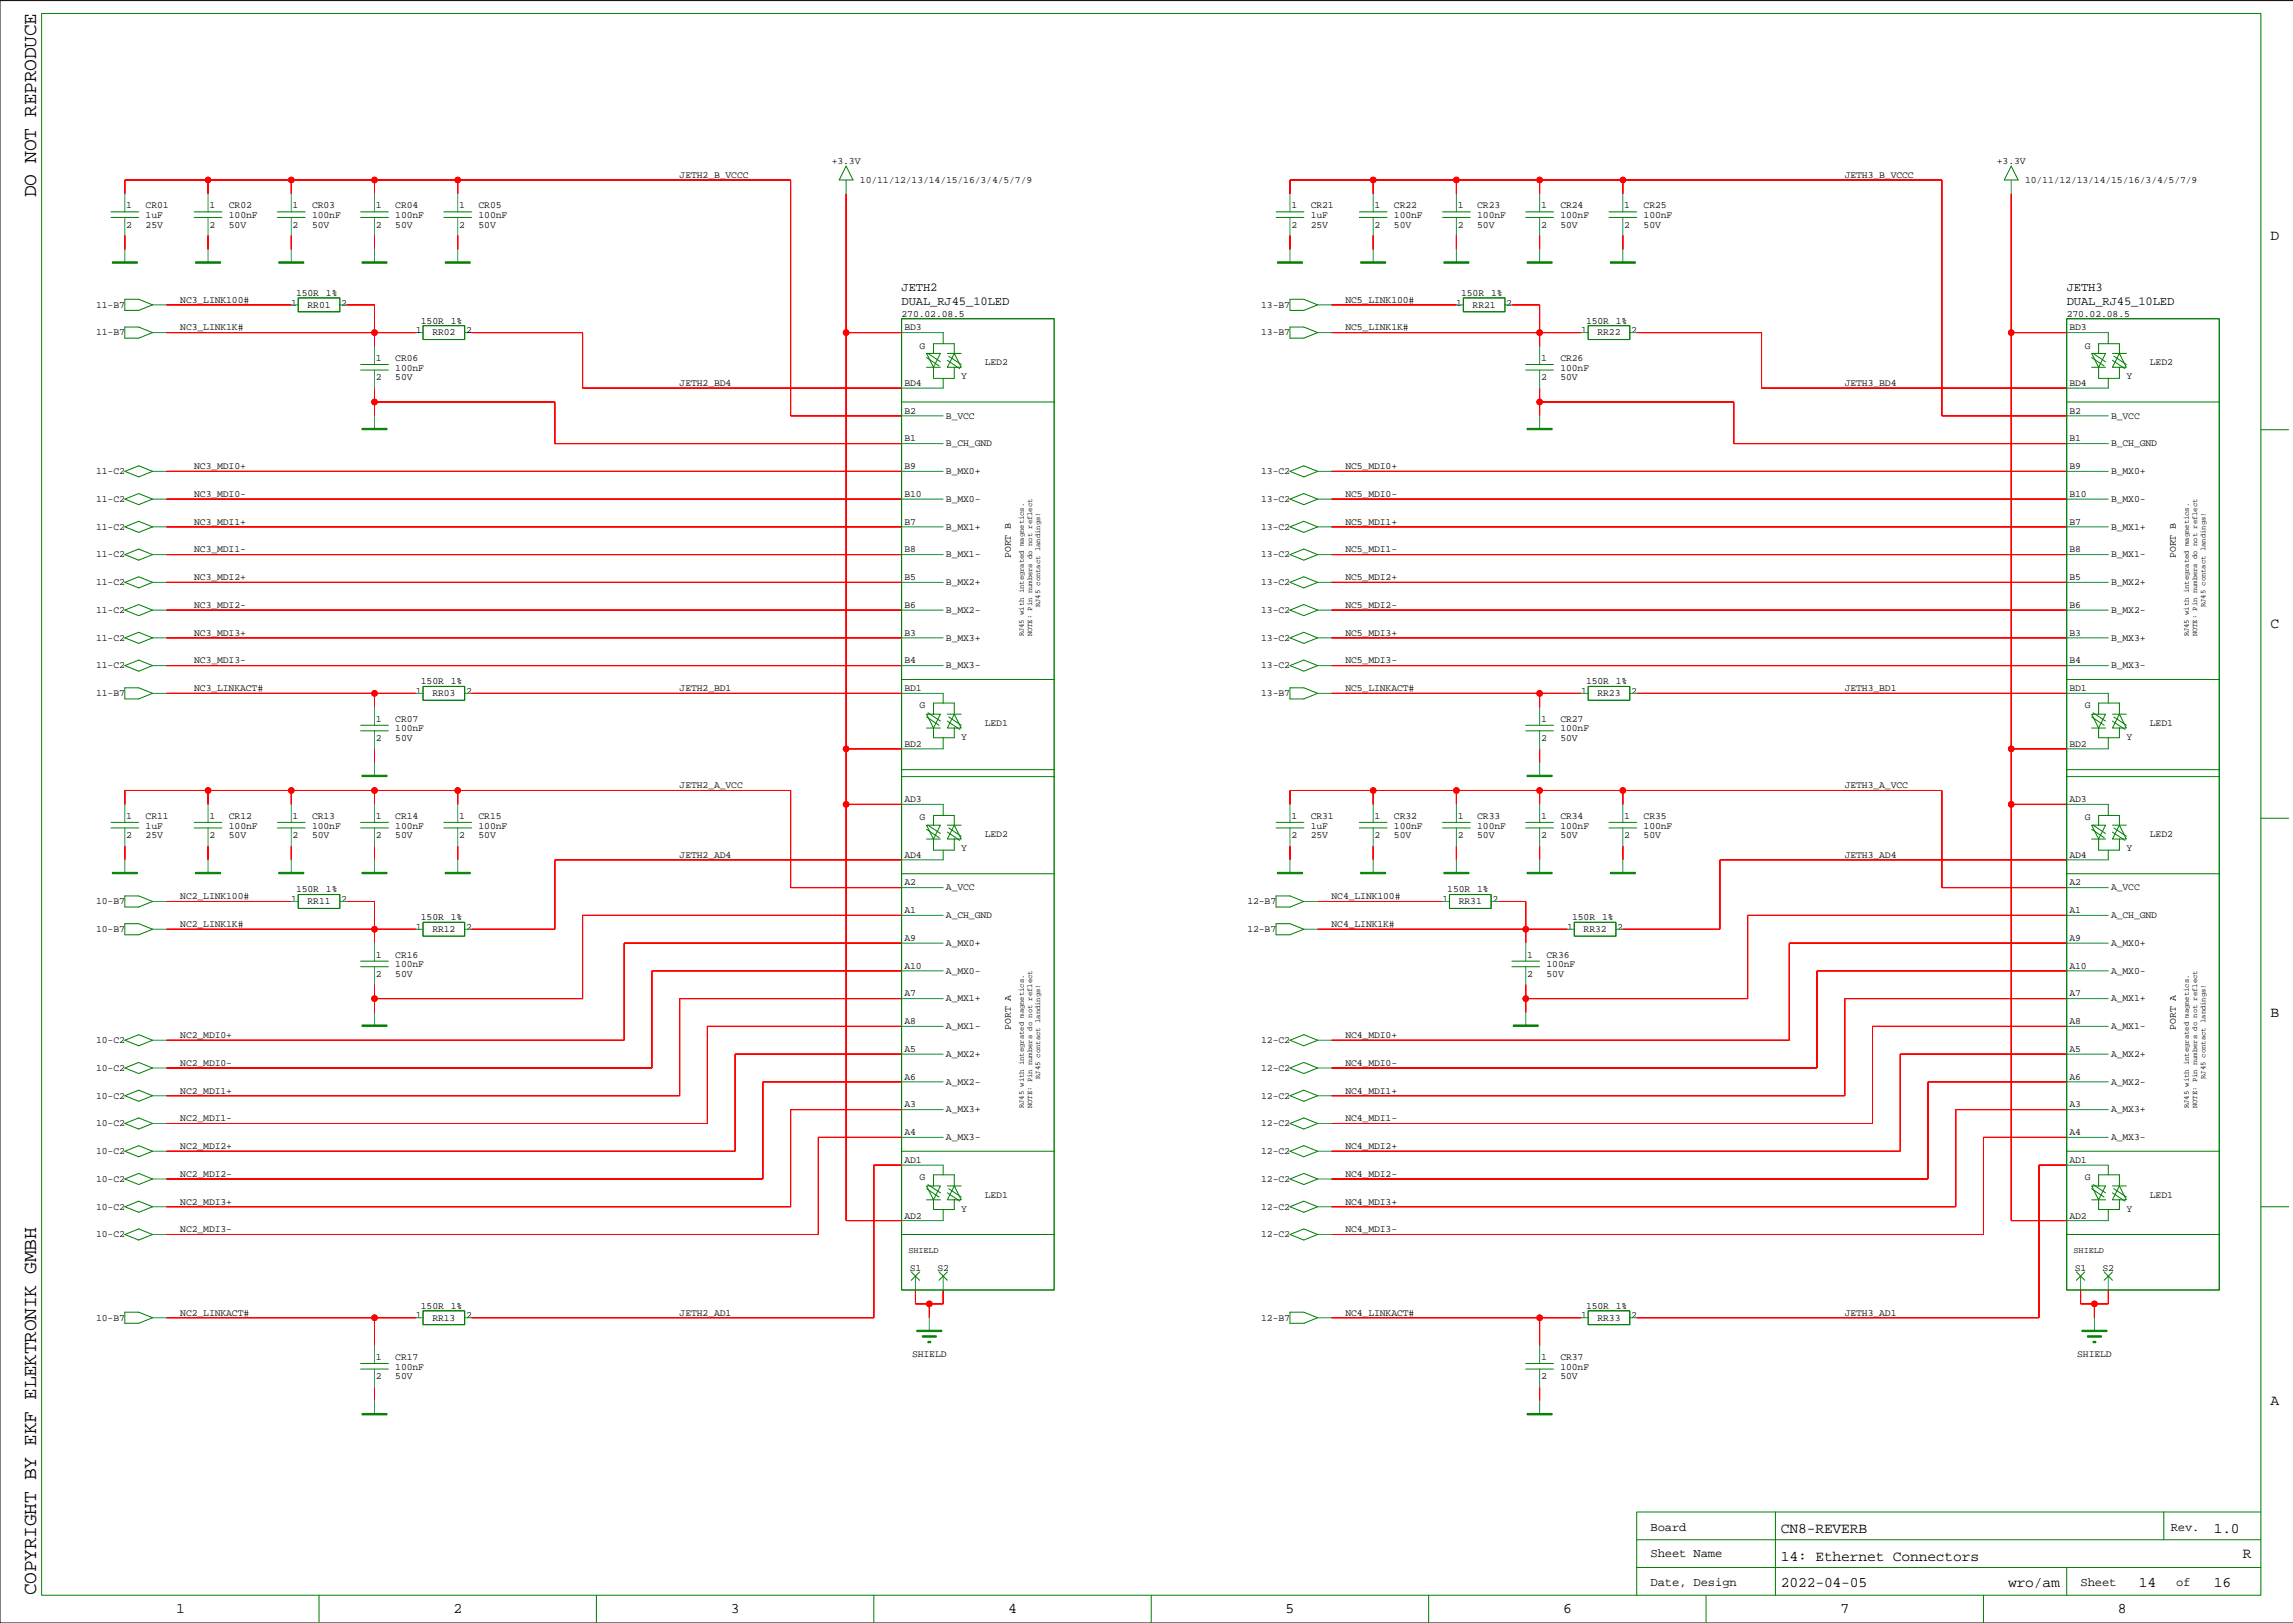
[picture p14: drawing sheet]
<svg xmlns="http://www.w3.org/2000/svg" width="420mm" height="297mm" viewBox="0 0 420 297" stroke-linecap="round" stroke-linejoin="round" font-family="sans-serif">
<defs><g id="words">
<g font-size="3.6">
<text x="6.6" y="36.1" transform="rotate(-90 6.6 36.1)">DO NOT REPRODUCE</text>
<text x="6.6" y="292" transform="rotate(-90 6.6 292)">COPYRIGHT BY EKF ELEKTRONIK GMBH</text>
</g>
<g font-size="2.7">
<text x="415.7" y="43.9">D</text>
<text x="415.7" y="115">C</text>
<text x="415.7" y="186.1">B</text>
<text x="415.7" y="257.2">A</text>
<text x="326.1" y="280.6">CN8-REVERB</text>
<text x="405.3" y="280.6">1.0</text>
<text x="326.1" y="285.6">14: Ethernet Connectors</text>
<text x="410.6" y="285.1">R</text>
<text x="326.1" y="290.5">2022-04-05</text>
<text x="367.6" y="290.5">wro/am</text>
<text x="391.6" y="290.5">14</text>
<text x="405.3" y="290.5">16</text>
<text x="32.2" y="295.3">1</text>
<text x="83" y="295.3">2</text>
<text x="133.8" y="295.3">3</text>
<text x="184.6" y="295.3">4</text>
<text x="235.4" y="295.3">5</text>
<text x="286.2" y="295.3">6</text>
<text x="337" y="295.3">7</text>
<text x="387.7" y="295.3">8</text>
</g>
<g font-size="2.2">
<text x="165.1" y="53.3">JETH2</text>
<text x="378.4" y="53.3">JETH3</text>
<text x="165.1" y="55.8">DUAL_RJ45_10LED</text>
<text x="378.4" y="55.8">DUAL_RJ45_10LED</text>
<text x="302.2" y="280.2">Board</text>
<text x="397.4" y="280.2">Rev.</text>
<text x="302.2" y="285">Sheet Name</text>
<text x="302.2" y="290.3">Date, Design</text>
<text x="380.9" y="290.3">Sheet</text>
<text x="398.4" y="290.3">of</text>
</g>
<g font-size="1.8">
<text x="124.4" y="32.6">JETH2_B_VCCC</text>
<text x="152.3" y="30">+3.3V</text>
<text x="157.4" y="33.5">10/11/12/13/14/15/16/3/4/5/7/9</text>
<text x="337.7" y="32.6">JETH3_B_VCCC</text>
<text x="365.6" y="30">+3.3V</text>
<text x="370.8" y="33.5">10/11/12/13/14/15/16/3/4/5/7/9</text>
<text x="23.1" y="41.7">2</text>
<text x="23.1" y="38.1">1</text>
<text x="26.7" y="41.7">25V</text>
<text x="26.7" y="39.9">1uF</text>
<text x="26.7" y="38.1">CR01</text>
<text x="38.3" y="41.7">2</text>
<text x="38.3" y="38.1">1</text>
<text x="41.9" y="41.7">50V</text>
<text x="41.9" y="39.9">100nF</text>
<text x="41.9" y="38.1">CR02</text>
<text x="53.6" y="38.1">1</text>
<text x="53.6" y="41.7">2</text>
<text x="57.1" y="38.1">CR03</text>
<text x="57.1" y="39.9">100nF</text>
<text x="57.1" y="41.7">50V</text>
<text x="68.8" y="41.7">2</text>
<text x="68.8" y="38.1">1</text>
<text x="72.4" y="41.7">50V</text>
<text x="72.4" y="39.9">100nF</text>
<text x="72.4" y="38.1">CR04</text>
<text x="84.1" y="38.1">1</text>
<text x="84.1" y="41.7">2</text>
<text x="87.6" y="38.1">CR05</text>
<text x="87.6" y="39.9">100nF</text>
<text x="87.6" y="41.7">50V</text>
<text x="236.4" y="38.1">1</text>
<text x="236.4" y="41.7">2</text>
<text x="240" y="38.1">CR21</text>
<text x="240" y="39.9">1uF</text>
<text x="240" y="41.7">25V</text>
<text x="251.7" y="38.1">1</text>
<text x="251.7" y="41.7">2</text>
<text x="255.2" y="38.1">CR22</text>
<text x="255.2" y="39.9">100nF</text>
<text x="255.2" y="41.7">50V</text>
<text x="266.9" y="41.7">2</text>
<text x="266.9" y="38.1">1</text>
<text x="270.4" y="41.7">50V</text>
<text x="270.4" y="39.9">100nF</text>
<text x="270.4" y="38.1">CR23</text>
<text x="282.1" y="38.1">1</text>
<text x="282.1" y="41.7">2</text>
<text x="285.7" y="38.1">CR24</text>
<text x="285.7" y="39.9">100nF</text>
<text x="285.7" y="41.7">50V</text>
<text x="297.4" y="41.7">2</text>
<text x="297.4" y="38.1">1</text>
<text x="300.9" y="41.7">50V</text>
<text x="300.9" y="39.9">100nF</text>
<text x="300.9" y="38.1">CR25</text>
<text x="17.6" y="56.3">11-B7</text>
<text x="33" y="55.4">NC3_LINK100#</text>
<text x="53.3" y="55.9">1</text>
<text x="54.2" y="54.1">150R</text>
<text x="56.3" y="56.3">RR01</text>
<text x="59.7" y="54.1">1%</text>
<text x="62.5" y="55.9">2</text>
<text x="77.1" y="59.2">150R</text>
<text x="82.5" y="59.2">1%</text>
<text x="165.1" y="57.9">270.02.08.5</text>
<text x="230.9" y="56.3">13-B7</text>
<text x="246.3" y="55.4">NC5_LINK100#</text>
<text x="266.6" y="55.9">1</text>
<text x="267.5" y="54.1">150R</text>
<text x="269.6" y="56.3">RR21</text>
<text x="273" y="54.1">1%</text>
<text x="275.8" y="55.9">2</text>
<text x="290.4" y="59.2">150R</text>
<text x="295.8" y="59.2">1%</text>
<text x="378.4" y="57.9">270.02.08.5</text>
<text x="17.6" y="61.4">11-B7</text>
<text x="33" y="60.5">NC3_LINK1K#</text>
<text x="76.1" y="61">1</text>
<text x="79.2" y="61.4">RR02</text>
<text x="85.3" y="61">2</text>
<text x="165.6" y="60.5">BD3</text>
<text x="168.4" y="63.8">G</text>
<text x="230.9" y="61.4">13-B7</text>
<text x="246.3" y="60.5">NC5_LINK1K#</text>
<text x="289.5" y="61">1</text>
<text x="292.5" y="61.4">RR22</text>
<text x="298.6" y="61">2</text>
<text x="378.9" y="60.5">BD3</text>
<text x="381.7" y="63.8">G</text>
<text x="68.8" y="69.6">2</text>
<text x="68.8" y="66.1">1</text>
<text x="72.4" y="69.6">50V</text>
<text x="72.4" y="67.8">100nF</text>
<text x="72.4" y="66.1">CR06</text>
<text x="124.4" y="70.6">JETH2_BD4</text>
<text x="165.6" y="70.6">BD4</text>
<text x="176" y="69.4">Y</text>
<text x="180.3" y="66.8">LED2</text>
<text x="282.1" y="66.1">1</text>
<text x="282.1" y="69.6">2</text>
<text x="285.7" y="66.1">CR26</text>
<text x="285.7" y="67.8">100nF</text>
<text x="285.7" y="69.6">50V</text>
<text x="337.7" y="70.6">JETH3_BD4</text>
<text x="378.9" y="70.6">BD4</text>
<text x="389.3" y="69.4">Y</text>
<text x="393.6" y="66.8">LED2</text>
<text x="165.6" y="75.7">B2</text>
<text x="173.2" y="76.6">B_VCC</text>
<text x="378.9" y="75.7">B2</text>
<text x="386.5" y="76.6">B_VCC</text>
<text x="165.6" y="80.8">B1</text>
<text x="173.2" y="81.7">B_CH_GND</text>
<text x="378.9" y="80.8">B1</text>
<text x="386.5" y="81.7">B_CH_GND</text>
<text x="17.6" y="86.8">11-C2</text>
<text x="35.6" y="85.9">NC3_MDI0+</text>
<text x="165.6" y="85.9">B9</text>
<text x="173.2" y="86.8">B_MX0+</text>
<text x="230.9" y="86.8">13-C2</text>
<text x="246.3" y="85.9">NC5_MDI0+</text>
<text x="378.9" y="85.9">B9</text>
<text x="386.5" y="86.8">B_MX0+</text>
<text x="17.6" y="91.9">11-C2</text>
<text x="35.6" y="91">NC3_MDI0-</text>
<text x="165.6" y="91">B10</text>
<text x="173.2" y="91.9">B_MX0-</text>
<text x="230.9" y="91.9">13-C2</text>
<text x="246.3" y="91">NC5_MDI0-</text>
<text x="378.9" y="91">B10</text>
<text x="386.5" y="91.9">B_MX0-</text>
<text x="17.6" y="97">11-C2</text>
<text x="35.6" y="96">NC3_MDI1+</text>
<text x="35.6" y="101.1">NC3_MDI1-</text>
<text x="165.6" y="101.1">B8</text>
<text x="165.6" y="96">B7</text>
<text x="173.2" y="97">B_MX1+</text>
<text x="230.9" y="97">13-C2</text>
<text x="246.3" y="96">NC5_MDI1+</text>
<text x="246.3" y="101.1">NC5_MDI1-</text>
<text x="378.9" y="96">B7</text>
<text x="378.9" y="101.1">B8</text>
<text x="386.5" y="97">B_MX1+</text>
<text x="17.6" y="102">11-C2</text>
<text x="17.6" y="107.1">11-C2</text>
<text x="35.6" y="106.2">NC3_MDI2+</text>
<text x="165.6" y="106.2">B5</text>
<text x="173.2" y="107.1">B_MX2+</text>
<text x="173.2" y="102">B_MX1-</text>
<text x="185" y="102.1" transform="rotate(-90 185 102.1)">PORT B</text>
<text x="230.9" y="102">13-C2</text>
<text x="230.9" y="107.1">13-C2</text>
<text x="246.3" y="106.2">NC5_MDI2+</text>
<text x="378.9" y="106.2">B5</text>
<text x="386.5" y="107.1">B_MX2+</text>
<text x="386.5" y="102">B_MX1-</text>
<text x="398.4" y="102.1" transform="rotate(-90 398.4 102.1)">PORT B</text>
<text x="17.6" y="112.2">11-C2</text>
<text x="35.6" y="111.3">NC3_MDI2-</text>
<text x="165.6" y="111.3">B6</text>
<text x="173.2" y="112.2">B_MX2-</text>
<text x="230.9" y="112.2">13-C2</text>
<text x="246.3" y="111.3">NC5_MDI2-</text>
<text x="378.9" y="111.3">B6</text>
<text x="386.5" y="112.2">B_MX2-</text>
<text x="17.6" y="117.3">11-C2</text>
<text x="35.6" y="116.4">NC3_MDI3+</text>
<text x="165.6" y="116.4">B3</text>
<text x="173.2" y="117.3">B_MX3+</text>
<text x="230.9" y="117.3">13-C2</text>
<text x="246.3" y="116.4">NC5_MDI3+</text>
<text x="378.9" y="116.4">B3</text>
<text x="386.5" y="117.3">B_MX3+</text>
<text x="17.6" y="122.3">11-C2</text>
<text x="35.6" y="121.4">NC3_MDI3-</text>
<text x="77.1" y="125.2">150R</text>
<text x="82.5" y="125.2">1%</text>
<text x="165.6" y="121.4">B4</text>
<text x="173.2" y="122.3">B_MX3-</text>
<text x="230.9" y="122.3">13-C2</text>
<text x="246.3" y="121.4">NC5_MDI3-</text>
<text x="290.4" y="125.2">150R</text>
<text x="295.8" y="125.2">1%</text>
<text x="378.9" y="121.4">B4</text>
<text x="386.5" y="122.3">B_MX3-</text>
<text x="17.6" y="127.4">11-B7</text>
<text x="35.6" y="126.5">NC3_LINKACT#</text>
<text x="76.1" y="127">1</text>
<text x="79.2" y="127.4">RR03</text>
<text x="85.3" y="127">2</text>
<text x="124.4" y="126.5">JETH2_BD1</text>
<text x="165.6" y="126.5">BD1</text>
<text x="168.4" y="129.6">G</text>
<text x="230.9" y="127.4">13-B7</text>
<text x="246.3" y="126.5">NC5_LINKACT#</text>
<text x="289.5" y="127">1</text>
<text x="292.5" y="127.4">RR23</text>
<text x="298.6" y="127">2</text>
<text x="337.7" y="126.5">JETH3_BD1</text>
<text x="378.9" y="126.5">BD1</text>
<text x="381.7" y="129.6">G</text>
<text x="68.8" y="132.1">1</text>
<text x="68.8" y="135.7">2</text>
<text x="72.4" y="132.1">CR07</text>
<text x="72.4" y="133.9">100nF</text>
<text x="72.4" y="135.7">50V</text>
<text x="165.6" y="136.7">BD2</text>
<text x="176" y="135.4">Y</text>
<text x="180.3" y="132.9">LED1</text>
<text x="282.1" y="135.7">2</text>
<text x="282.1" y="132.1">1</text>
<text x="285.7" y="135.7">50V</text>
<text x="285.7" y="133.9">100nF</text>
<text x="285.7" y="132.1">CR27</text>
<text x="378.9" y="136.7">BD2</text>
<text x="389.3" y="135.4">Y</text>
<text x="393.6" y="132.9">LED1</text>
<text x="23.1" y="149.9">1</text>
<text x="26.7" y="149.9">CR11</text>
<text x="38.3" y="149.9">1</text>
<text x="41.9" y="149.9">CR12</text>
<text x="53.6" y="149.9">1</text>
<text x="57.1" y="149.9">CR13</text>
<text x="68.8" y="149.9">1</text>
<text x="72.4" y="149.9">CR14</text>
<text x="84.1" y="149.9">1</text>
<text x="87.6" y="149.9">CR15</text>
<text x="124.4" y="144.3">JETH2_A_VCC</text>
<text x="165.6" y="146.8">AD3</text>
<text x="236.4" y="149.9">1</text>
<text x="240" y="149.9">CR31</text>
<text x="251.7" y="149.9">1</text>
<text x="255.2" y="149.9">CR32</text>
<text x="266.9" y="149.9">1</text>
<text x="270.4" y="149.9">CR33</text>
<text x="282.1" y="149.9">1</text>
<text x="285.7" y="149.9">CR34</text>
<text x="297.4" y="149.9">1</text>
<text x="300.9" y="149.9">CR35</text>
<text x="337.7" y="144.3">JETH3_A_VCC</text>
<text x="378.9" y="146.8">AD3</text>
<text x="23.1" y="153.4">2</text>
<text x="26.7" y="151.7">1uF</text>
<text x="26.7" y="153.4">25V</text>
<text x="38.3" y="153.4">2</text>
<text x="41.9" y="151.7">100nF</text>
<text x="41.9" y="153.4">50V</text>
<text x="53.6" y="153.4">2</text>
<text x="57.1" y="153.4">50V</text>
<text x="57.1" y="151.7">100nF</text>
<text x="68.8" y="153.4">2</text>
<text x="72.4" y="151.7">100nF</text>
<text x="72.4" y="153.4">50V</text>
<text x="84.1" y="153.4">2</text>
<text x="87.6" y="153.4">50V</text>
<text x="87.6" y="151.7">100nF</text>
<text x="168.4" y="150.1">G</text>
<text x="176" y="155.7">Y</text>
<text x="180.3" y="153.2">LED2</text>
<text x="236.4" y="153.4">2</text>
<text x="240" y="153.4">25V</text>
<text x="240" y="151.7">1uF</text>
<text x="251.7" y="153.4">2</text>
<text x="255.2" y="153.4">50V</text>
<text x="255.2" y="151.7">100nF</text>
<text x="266.9" y="153.4">2</text>
<text x="270.4" y="151.7">100nF</text>
<text x="270.4" y="153.4">50V</text>
<text x="282.1" y="153.4">2</text>
<text x="285.7" y="153.4">50V</text>
<text x="285.7" y="151.7">100nF</text>
<text x="297.4" y="153.4">2</text>
<text x="300.9" y="151.7">100nF</text>
<text x="300.9" y="153.4">50V</text>
<text x="381.7" y="150.1">G</text>
<text x="389.3" y="155.7">Y</text>
<text x="393.6" y="153.2">LED2</text>
<text x="124.4" y="157">JETH2_AD4</text>
<text x="165.6" y="157">AD4</text>
<text x="337.7" y="157">JETH3_AD4</text>
<text x="378.9" y="157">AD4</text>
<text x="17.6" y="165.5">10-B7</text>
<text x="33" y="164.6">NC2_LINK100#</text>
<text x="53.3" y="165.1">1</text>
<text x="54.2" y="163.3">150R</text>
<text x="56.3" y="165.5">RR11</text>
<text x="59.7" y="163.3">1%</text>
<text x="62.5" y="165.1">2</text>
<text x="165.6" y="167.1">A1</text>
<text x="165.6" y="162.1">A2</text>
<text x="173.2" y="163">A_VCC</text>
<text x="228.4" y="165.5">12-B7</text>
<text x="243.8" y="164.6">NC4_LINK100#</text>
<text x="264.1" y="165.1">1</text>
<text x="265" y="163.3">150R</text>
<text x="267.1" y="165.5">RR31</text>
<text x="270.4" y="163.3">1%</text>
<text x="273.2" y="165.1">2</text>
<text x="378.9" y="162.1">A2</text>
<text x="378.9" y="167.1">A1</text>
<text x="386.5" y="163">A_VCC</text>
<text x="17.6" y="170.6">10-B7</text>
<text x="33" y="169.7">NC2_LINK1K#</text>
<text x="76.1" y="170.2">1</text>
<text x="77.1" y="168.4">150R</text>
<text x="79.2" y="170.6">RR12</text>
<text x="82.5" y="168.4">1%</text>
<text x="85.3" y="170.2">2</text>
<text x="165.6" y="172.2">A9</text>
<text x="173.2" y="168.1">A_CH_GND</text>
<text x="173.2" y="173.1">A_MX0+</text>
<text x="228.4" y="170.6">12-B7</text>
<text x="243.8" y="169.7">NC4_LINK1K#</text>
<text x="286.9" y="170.2">1</text>
<text x="287.8" y="168.4">150R</text>
<text x="289.9" y="170.6">RR32</text>
<text x="293.3" y="168.4">1%</text>
<text x="296.1" y="170.2">2</text>
<text x="378.9" y="172.2">A9</text>
<text x="386.5" y="168.1">A_CH_GND</text>
<text x="386.5" y="173.1">A_MX0+</text>
<text x="68.8" y="175.3">1</text>
<text x="68.8" y="178.8">2</text>
<text x="72.4" y="175.3">CR16</text>
<text x="72.4" y="177">100nF</text>
<text x="72.4" y="178.8">50V</text>
<text x="165.6" y="177.3">A10</text>
<text x="173.2" y="178.2">A_MX0-</text>
<text x="279.6" y="178.8">2</text>
<text x="279.6" y="175.3">1</text>
<text x="283.1" y="178.8">50V</text>
<text x="283.1" y="177">100nF</text>
<text x="283.1" y="175.3">CR36</text>
<text x="378.9" y="177.3">A10</text>
<text x="386.5" y="178.2">A_MX0-</text>
<text x="165.6" y="182.4">A7</text>
<text x="173.2" y="183.3">A_MX1+</text>
<text x="378.9" y="182.4">A7</text>
<text x="386.5" y="183.3">A_MX1+</text>
<text x="17.6" y="190.9">10-C2</text>
<text x="33" y="190">NC2_MDI0+</text>
<text x="165.6" y="187.5">A8</text>
<text x="173.2" y="188.4">A_MX1-</text>
<text x="185" y="188.5" transform="rotate(-90 185 188.5)">PORT A</text>
<text x="230.9" y="190.9">12-C2</text>
<text x="246.3" y="190">NC4_MDI0+</text>
<text x="378.9" y="187.5">A8</text>
<text x="386.5" y="188.4">A_MX1-</text>
<text x="398.4" y="188.5" transform="rotate(-90 398.4 188.5)">PORT A</text>
<text x="17.6" y="196">10-C2</text>
<text x="33" y="195.1">NC2_MDI0-</text>
<text x="165.6" y="192.5">A5</text>
<text x="165.6" y="197.6">A6</text>
<text x="173.2" y="193.5">A_MX2+</text>
<text x="230.9" y="196">12-C2</text>
<text x="246.3" y="195.1">NC4_MDI0-</text>
<text x="378.9" y="197.6">A6</text>
<text x="378.9" y="192.5">A5</text>
<text x="386.5" y="193.5">A_MX2+</text>
<text x="17.6" y="201.1">10-C2</text>
<text x="33" y="200.2">NC2_MDI1+</text>
<text x="165.6" y="202.7">A3</text>
<text x="173.2" y="198.5">A_MX2-</text>
<text x="173.2" y="203.6">A_MX3+</text>
<text x="230.9" y="201.1">12-C2</text>
<text x="246.3" y="200.2">NC4_MDI1+</text>
<text x="378.9" y="202.7">A3</text>
<text x="386.5" y="198.5">A_MX2-</text>
<text x="386.5" y="203.6">A_MX3+</text>
<text x="17.6" y="206.1">10-C2</text>
<text x="33" y="205.2">NC2_MDI1-</text>
<text x="165.6" y="207.8">A4</text>
<text x="173.2" y="208.7">A_MX3-</text>
<text x="230.9" y="206.1">12-C2</text>
<text x="246.3" y="205.2">NC4_MDI1-</text>
<text x="378.9" y="207.8">A4</text>
<text x="386.5" y="208.7">A_MX3-</text>
<text x="17.6" y="211.2">10-C2</text>
<text x="33" y="210.3">NC2_MDI2+</text>
<text x="33" y="215.4">NC2_MDI2-</text>
<text x="165.6" y="212.9">AD1</text>
<text x="168.4" y="215.9">G</text>
<text x="230.9" y="211.2">12-C2</text>
<text x="246.3" y="210.3">NC4_MDI2+</text>
<text x="246.3" y="215.4">NC4_MDI2-</text>
<text x="378.9" y="212.9">AD1</text>
<text x="381.7" y="215.9">G</text>
<text x="17.6" y="221.4">10-C2</text>
<text x="17.6" y="216.3">10-C2</text>
<text x="33" y="220.5">NC2_MDI3+</text>
<text x="176" y="221.7">Y</text>
<text x="180.3" y="219.2">LED1</text>
<text x="230.9" y="216.3">12-C2</text>
<text x="230.9" y="221.4">12-C2</text>
<text x="246.3" y="220.5">NC4_MDI3+</text>
<text x="389.3" y="221.7">Y</text>
<text x="393.6" y="219.2">LED1</text>
<text x="17.6" y="226.5">10-C2</text>
<text x="33" y="225.5">NC2_MDI3-</text>
<text x="165.6" y="223">AD2</text>
<text x="230.9" y="226.5">12-C2</text>
<text x="246.3" y="225.5">NC4_MDI3-</text>
<text x="378.9" y="223">AD2</text>
<text x="166.6" y="232.7">S1</text>
<text x="171.6" y="232.7">S2</text>
<text x="379.9" y="232.7">S1</text>
<text x="384.9" y="232.7">S2</text>
<text x="77.1" y="239.5">150R</text>
<text x="82.5" y="239.5">1%</text>
<text x="290.4" y="239.5">150R</text>
<text x="295.8" y="239.5">1%</text>
<text x="17.6" y="241.7">10-B7</text>
<text x="33" y="240.8">NC2_LINKACT#</text>
<text x="76.1" y="241.3">1</text>
<text x="79.2" y="241.7">RR13</text>
<text x="85.3" y="241.3">2</text>
<text x="124.4" y="240.8">JETH2_AD1</text>
<text x="230.9" y="241.7">12-B7</text>
<text x="246.3" y="240.8">NC4_LINKACT#</text>
<text x="289.5" y="241.3">1</text>
<text x="292.5" y="241.7">RR33</text>
<text x="298.6" y="241.3">2</text>
<text x="337.7" y="240.8">JETH3_AD1</text>
<text x="68.8" y="248.9">1</text>
<text x="72.4" y="250.7">100nF</text>
<text x="72.4" y="248.9">CR17</text>
<text x="167" y="248.4">SHIELD</text>
<text x="282.1" y="248.9">1</text>
<text x="285.7" y="248.9">CR37</text>
<text x="285.7" y="250.7">100nF</text>
<text x="380.3" y="248.4">SHIELD</text>
<text x="68.8" y="252.5">2</text>
<text x="72.4" y="252.5">50V</text>
<text x="282.1" y="252.5">2</text>
<text x="285.7" y="252.5">50V</text>
</g>
<g font-size="1.6">
<text x="166.3" y="229.4">SHIELD</text>
<text x="379.6" y="229.4">SHIELD</text>
</g>
<g font-size="1.3">
<text x="190.5" y="111.2" transform="rotate(-90 190.5 111.2)">RJ45 contact landings!</text>
<text x="403.8" y="111.2" transform="rotate(-90 403.8 111.2)">RJ45 contact landings!</text>
<text x="187.4" y="116.5" transform="rotate(-90 187.4 116.5)">RJ45 with integrated magnetics.</text>
<text x="188.9" y="116.5" transform="rotate(-90 188.9 116.5)">NOTE: Pin numbers do not reflect</text>
<text x="400.7" y="116.5" transform="rotate(-90 400.7 116.5)">RJ45 with integrated magnetics.</text>
<text x="402.3" y="116.5" transform="rotate(-90 402.3 116.5)">NOTE: Pin numbers do not reflect</text>
<text x="190.5" y="197.5" transform="rotate(-90 190.5 197.5)">RJ45 contact landings!</text>
<text x="403.8" y="197.5" transform="rotate(-90 403.8 197.5)">RJ45 contact landings!</text>
<text x="187.4" y="202.8" transform="rotate(-90 187.4 202.8)">RJ45 with integrated magnetics.</text>
<text x="188.9" y="202.8" transform="rotate(-90 188.9 202.8)">NOTE: Pin numbers do not reflect</text>
<text x="400.7" y="202.8" transform="rotate(-90 400.7 202.8)">RJ45 with integrated magnetics.</text>
<text x="402.3" y="202.8" transform="rotate(-90 402.3 202.8)">NOTE: Pin numbers do not reflect</text>
</g>
</g></defs>
<path d="M419.9 .1h-419.9v296.9h419.9" fill="none" stroke="#000" stroke-width=".18"/>
<g fill="none" stroke="#008200" stroke-width=".18">
<path d="M7.6 2.5h406.3v289.5h-406.3zM154.9 30.4l1.3 2.5h-2.6zM368.2 30.4l1.3 2.5h-2.6zM413.9 78.6h5.1M413.9 149.8h5.1M413.9 220.9h5.1M325 276.7v15.3M396.1 276.7v5.1M413.9 276.7h-114.2v15.3M58.4 292v5M109.2 292v5M160 292v5"/>
<path d="M210.8 292v5M261.6 292v5M299.7 281.8h114.2M299.7 286.9h114.2M312.3 292v5M363.1 292v5M378.4 286.9v5.1"/>
</g>
<g fill="#f00" stroke="#f00" stroke-width=".18">
<path d="M322.5 71h55.9z" fill-rule="evenodd"/>
<path d="M299.7 60.9h22.8z" fill-rule="evenodd"/>
<path d="M322.5 60.9v10.1z" fill-rule="evenodd"/>
<path d="M243.8 55.8h22.8z" fill-rule="evenodd"/>
<path d="M281.9 60.9v2.5z" fill-rule="evenodd"/>
<path d="M281.9 55.8v5.1z" fill-rule="evenodd"/>
<path d="M276.8 55.8h5.1z" fill-rule="evenodd"/>
<path d="M281.9 60.9h7.6z" fill-rule="evenodd"/>
<path d="M243.8 60.9h38.1z" fill-rule="evenodd"/>
<path d="M299.7 126.9h78.7z" fill-rule="evenodd"/>
<path d="M281.9 137.1v2.5z" fill-rule="evenodd"/>
<path d="M281.9 71v2.6z" fill-rule="evenodd"/>
<path d="M281.9 73.6v2.5z" fill-rule="evenodd"/>
<path d="M317.4 81.2h61z" fill-rule="evenodd"/>
<path d="M281.9 73.6h35.5z" fill-rule="evenodd"/>
<path d="M317.4 73.6v7.6z" fill-rule="evenodd"/>
<path d="M236.2 43.1v2.5z" fill-rule="evenodd"/>
<path d="M251.4 43.1v2.5z" fill-rule="evenodd"/>
<path d="M266.6 43.1v2.5z" fill-rule="evenodd"/>
<path d="M281.9 43.1v2.5z" fill-rule="evenodd"/>
<path d="M297.1 43.1v2.5z" fill-rule="evenodd"/>
<path d="M243.8 86.3h134.6z" fill-rule="evenodd"/>
<path d="M243.8 91.3h134.6z" fill-rule="evenodd"/>
<path d="M243.8 96.4h134.6z" fill-rule="evenodd"/>
<path d="M243.8 101.5h134.6z" fill-rule="evenodd"/>
<path d="M243.8 106.6h134.6z" fill-rule="evenodd"/>
<path d="M243.8 111.7h134.6z" fill-rule="evenodd"/>
<path d="M243.8 116.7h134.6z" fill-rule="evenodd"/>
<path d="M243.8 121.8h134.6z" fill-rule="evenodd"/>
<path d="M281.9 126.9v2.5z" fill-rule="evenodd"/>
<path d="M281.9 126.9h7.6z" fill-rule="evenodd"/>
<path d="M243.8 126.9h38.1z" fill-rule="evenodd"/>
<path d="M167.6 236.1v2.5z" fill-rule="evenodd"/>
<path d="M167.6 238.6h2.5z" fill-rule="evenodd"/>
<path d="M170.1 238.6h2.6z" fill-rule="evenodd"/>
<path d="M170.1 238.6v2.6z" fill-rule="evenodd"/>
<path d="M172.7 236.1v2.5z" fill-rule="evenodd"/>
<path d="M30.5 55.8h22.8z" fill-rule="evenodd"/>
<path d="M63.5 55.8h5.1z" fill-rule="evenodd"/>
<path d="M68.6 55.8v5.1z" fill-rule="evenodd"/>
<path d="M68.6 60.9h7.6z" fill-rule="evenodd"/>
<path d="M68.6 60.9v2.5z" fill-rule="evenodd"/>
<path d="M30.5 60.9h38.1z" fill-rule="evenodd"/>
<path d="M68.6 137.1v2.5z" fill-rule="evenodd"/>
<path d="M68.6 73.6v2.5z" fill-rule="evenodd"/>
<path d="M68.6 71v2.6z" fill-rule="evenodd"/>
<path d="M68.6 73.6h33z" fill-rule="evenodd"/>
<path d="M101.6 73.6v7.6z" fill-rule="evenodd"/>
<path d="M101.6 81.2h63.5z" fill-rule="evenodd"/>
<path d="M22.9 43.1v2.5z" fill-rule="evenodd"/>
<path d="M38.1 43.1v2.5z" fill-rule="evenodd"/>
<path d="M53.3 43.1v2.5z" fill-rule="evenodd"/>
<path d="M68.6 43.1v2.5z" fill-rule="evenodd"/>
<path d="M83.8 43.1v2.5z" fill-rule="evenodd"/>
<path d="M83.8 32.9v2.6z" fill-rule="evenodd"/>
<path d="M22.9 32.9v2.6z" fill-rule="evenodd"/>
<path d="M53.3 32.9h15.3z" fill-rule="evenodd"/>
<path d="M68.6 32.9v2.6z" fill-rule="evenodd"/>
<path d="M38.1 32.9h15.2z" fill-rule="evenodd"/>
<path d="M53.3 32.9v2.6z" fill-rule="evenodd"/>
<path d="M144.7 76.1h20.4z" fill-rule="evenodd"/>
<path d="M68.6 32.9h15.2z" fill-rule="evenodd"/>
<path d="M38.1 32.9v2.6z" fill-rule="evenodd"/>
<path d="M22.9 32.9h15.2z" fill-rule="evenodd"/>
<path d="M144.7 32.9v43.2z" fill-rule="evenodd"/>
<path d="M83.8 32.9h60.9z" fill-rule="evenodd"/>
<path d="M30.5 91.3h134.6z" fill-rule="evenodd"/>
<path d="M30.5 96.4h134.6z" fill-rule="evenodd"/>
<path d="M30.5 101.5h134.6z" fill-rule="evenodd"/>
<path d="M30.5 111.7h134.6z" fill-rule="evenodd"/>
<path d="M30.5 121.8h134.6z" fill-rule="evenodd"/>
<path d="M68.6 126.9v2.5z" fill-rule="evenodd"/>
<path d="M68.6 126.9h7.6z" fill-rule="evenodd"/>
<path d="M30.5 126.9h38.1z" fill-rule="evenodd"/>
<path d="M30.5 165h22.8z" fill-rule="evenodd"/>
<path d="M68.6 170.1h7.6z" fill-rule="evenodd"/>
<path d="M68.6 165v5.1z" fill-rule="evenodd"/>
<path d="M30.5 170.1h38.1z" fill-rule="evenodd"/>
<path d="M63.5 165h5.1z" fill-rule="evenodd"/>
<path d="M68.6 170.1v2.5z" fill-rule="evenodd"/>
<path d="M68.6 253.9v2.5z" fill-rule="evenodd"/>
<path d="M22.9 154.8v2.6z" fill-rule="evenodd"/>
<path d="M38.1 154.8v2.6z" fill-rule="evenodd"/>
<path d="M53.3 154.8v2.6z" fill-rule="evenodd"/>
<path d="M68.6 154.8v2.6z" fill-rule="evenodd"/>
<path d="M83.8 154.8v2.6z" fill-rule="evenodd"/>
<path d="M144.7 162.4h20.4z" fill-rule="evenodd"/>
<path d="M144.7 144.7v17.7z" fill-rule="evenodd"/>
<path d="M53.3 144.7v2.5z" fill-rule="evenodd"/>
<path d="M22.9 144.7v2.5z" fill-rule="evenodd"/>
<path d="M22.9 144.7h15.2z" fill-rule="evenodd"/>
<path d="M38.1 144.7v2.5z" fill-rule="evenodd"/>
<path d="M38.1 144.7h15.2z" fill-rule="evenodd"/>
<path d="M53.3 144.7h15.3z" fill-rule="evenodd"/>
<path d="M83.8 144.7v2.5z" fill-rule="evenodd"/>
<path d="M68.6 144.7v2.5z" fill-rule="evenodd"/>
<path d="M68.6 144.7h15.2z" fill-rule="evenodd"/>
<path d="M83.8 144.7h60.9z" fill-rule="evenodd"/>
<path d="M114.3 172.6v17.8z" fill-rule="evenodd"/>
<path d="M30.5 190.4h83.8z" fill-rule="evenodd"/>
<path d="M114.3 172.6h50.8z" fill-rule="evenodd"/>
<path d="M30.5 195.5h88.9z" fill-rule="evenodd"/>
<path d="M119.4 177.7h45.7z" fill-rule="evenodd"/>
<path d="M119.4 177.7v17.8z" fill-rule="evenodd"/>
<path d="M30.5 200.5h93.9z" fill-rule="evenodd"/>
<path d="M124.4 182.8h40.7z" fill-rule="evenodd"/>
<path d="M124.4 182.8v17.7z" fill-rule="evenodd"/>
<path d="M129.5 187.8h35.6z" fill-rule="evenodd"/>
<path d="M129.5 187.8v17.8z" fill-rule="evenodd"/>
<path d="M30.5 205.6h99z" fill-rule="evenodd"/>
<path d="M134.6 192.9h30.5z" fill-rule="evenodd"/>
<path d="M30.5 210.7h104.1z" fill-rule="evenodd"/>
<path d="M134.6 192.9v17.8z" fill-rule="evenodd"/>
<path d="M139.7 198h25.4z" fill-rule="evenodd"/>
<path d="M30.5 215.8h109.2z" fill-rule="evenodd"/>
<path d="M139.7 198v17.8z" fill-rule="evenodd"/>
<path d="M68.6 241.2v5.1z" fill-rule="evenodd"/>
<path d="M68.6 241.2h7.6z" fill-rule="evenodd"/>
<path d="M30.5 241.2h38.1z" fill-rule="evenodd"/>
<path d="M297.1 170.1h17.8z" fill-rule="evenodd"/>
<path d="M314.9 157.4v12.7z" fill-rule="evenodd"/>
<path d="M314.9 157.4h63.5z" fill-rule="evenodd"/>
<path d="M241.2 165h22.9z" fill-rule="evenodd"/>
<path d="M279.3 165v5.1z" fill-rule="evenodd"/>
<path d="M279.3 170.1h7.7z" fill-rule="evenodd"/>
<path d="M279.3 170.1v2.5z" fill-rule="evenodd"/>
<path d="M274.3 165h5z" fill-rule="evenodd"/>
<path d="M241.2 170.1h38.1z" fill-rule="evenodd"/>
<path d="M373.3 213.2h5.1z" fill-rule="evenodd"/>
<path d="M373.3 213.2v28z" fill-rule="evenodd"/>
<path d="M299.7 241.2h73.6z" fill-rule="evenodd"/>
<path d="M281.9 253.9v2.5z" fill-rule="evenodd"/>
<path d="M279.3 182.8v2.5z" fill-rule="evenodd"/>
<path d="M279.3 180.2v2.6z" fill-rule="evenodd"/>
<path d="M320 167.5h58.4z" fill-rule="evenodd"/>
<path d="M320 167.5v15.3z" fill-rule="evenodd"/>
<path d="M279.3 182.8h40.7z" fill-rule="evenodd"/>
<path d="M236.2 154.8v2.6z" fill-rule="evenodd"/>
<path d="M251.4 154.8v2.6z" fill-rule="evenodd"/>
<path d="M266.6 154.8v2.6z" fill-rule="evenodd"/>
<path d="M281.9 154.8v2.6z" fill-rule="evenodd"/>
<path d="M297.1 154.8v2.6z" fill-rule="evenodd"/>
<path d="M297.1 144.7v2.5z" fill-rule="evenodd"/>
<path d="M281.9 144.7v2.5z" fill-rule="evenodd"/>
<path d="M266.6 144.7v2.5z" fill-rule="evenodd"/>
<path d="M251.4 144.7v2.5z" fill-rule="evenodd"/>
<path d="M236.2 144.7v2.5z" fill-rule="evenodd"/>
<path d="M355.5 162.4h22.9z" fill-rule="evenodd"/>
<path d="M355.5 144.7v17.7z" fill-rule="evenodd"/>
<path d="M281.9 144.7h15.2z" fill-rule="evenodd"/>
<path d="M251.4 144.7h15.2z" fill-rule="evenodd"/>
<path d="M266.6 144.7h15.3z" fill-rule="evenodd"/>
<path d="M236.2 144.7h15.2z" fill-rule="evenodd"/>
<path d="M297.1 144.7h58.4z" fill-rule="evenodd"/>
<path d="M243.8 190.4h83.8z" fill-rule="evenodd"/>
<path d="M327.6 172.6h50.8z" fill-rule="evenodd"/>
<path d="M327.6 172.6v17.8z" fill-rule="evenodd"/>
<path d="M243.8 195.5h88.9z" fill-rule="evenodd"/>
<path d="M332.7 177.7h45.7z" fill-rule="evenodd"/>
<path d="M332.7 177.7v17.8z" fill-rule="evenodd"/>
<path d="M243.8 200.5h93.9z" fill-rule="evenodd"/>
<path d="M337.7 182.8h40.7z" fill-rule="evenodd"/>
<path d="M337.7 182.8v17.7z" fill-rule="evenodd"/>
<path d="M342.8 187.8h35.6z" fill-rule="evenodd"/>
<path d="M342.8 187.8v17.8z" fill-rule="evenodd"/>
<path d="M243.8 205.6h99z" fill-rule="evenodd"/>
<path d="M243.8 210.7h104.1z" fill-rule="evenodd"/>
<path d="M347.9 192.9h30.5z" fill-rule="evenodd"/>
<path d="M347.9 192.9v17.8z" fill-rule="evenodd"/>
<path d="M243.8 215.8h109.2z" fill-rule="evenodd"/>
<path d="M353 198h25.4z" fill-rule="evenodd"/>
<path d="M353 198v17.8z" fill-rule="evenodd"/>
<path d="M243.8 220.9h114.3z" fill-rule="evenodd"/>
<path d="M358.1 203.1h20.3z" fill-rule="evenodd"/>
<path d="M358.1 203.1v17.8z" fill-rule="evenodd"/>
<path d="M243.8 225.9h119.3z" fill-rule="evenodd"/>
<path d="M363.1 208.2h15.3z" fill-rule="evenodd"/>
<path d="M363.1 208.2v17.7z" fill-rule="evenodd"/>
<path d="M281.9 241.2h7.6z" fill-rule="evenodd"/>
<path d="M243.8 241.2h38.1z" fill-rule="evenodd"/>
<path d="M281.9 241.2v5.1z" fill-rule="evenodd"/>
<path d="M30.5 86.3h134.6z" fill-rule="evenodd"/>
<path d="M30.5 106.6h134.6z" fill-rule="evenodd"/>
<path d="M30.5 116.7h134.6z" fill-rule="evenodd"/>
<path d="M30.5 220.9h114.2z" fill-rule="evenodd"/>
<path d="M144.7 203.1v17.8z" fill-rule="evenodd"/>
<path d="M144.7 203.1h20.4z" fill-rule="evenodd"/>
<path d="M30.5 225.9h119.3z" fill-rule="evenodd"/>
<path d="M149.8 208.2h15.3z" fill-rule="evenodd"/>
<path d="M149.8 208.2v17.7z" fill-rule="evenodd"/>
<path d="M281.9 32.9v2.6z" fill-rule="evenodd"/>
<path d="M266.6 32.9v2.6z" fill-rule="evenodd"/>
<path d="M297.1 32.9v2.6z" fill-rule="evenodd"/>
<path d="M281.9 32.9h15.2z" fill-rule="evenodd"/>
<path d="M251.4 32.9h15.2z" fill-rule="evenodd"/>
<path d="M236.2 32.9v2.6z" fill-rule="evenodd"/>
<path d="M251.4 32.9v2.6z" fill-rule="evenodd"/>
<path d="M266.6 32.9h15.3z" fill-rule="evenodd"/>
<path d="M236.2 32.9h15.2z" fill-rule="evenodd"/>
<path d="M355.5 76.1h22.9z" fill-rule="evenodd"/>
<path d="M355.5 32.9v43.2z" fill-rule="evenodd"/>
<path d="M297.1 32.9h58.4z" fill-rule="evenodd"/>
<path d="M154.9 147.2h10.2z" fill-rule="evenodd"/>
<path d="M154.9 60.9h10.2z" fill-rule="evenodd"/>
<path d="M154.9 137.1v10.1z" fill-rule="evenodd"/>
<path d="M154.9 223.4h10.2z" fill-rule="evenodd"/>
<path d="M154.9 137.1h10.2z" fill-rule="evenodd"/>
<path d="M154.9 35.5v25.4z" fill-rule="evenodd"/>
<path d="M154.9 60.9v76.2z" fill-rule="evenodd"/>
<path d="M154.9 147.2v76.2z" fill-rule="evenodd"/>
<path d="M106.7 60.9v10.1z" fill-rule="evenodd"/>
<path d="M106.7 71h58.4z" fill-rule="evenodd"/>
<path d="M86.3 60.9h20.4z" fill-rule="evenodd"/>
<path d="M86.3 126.9h78.8z" fill-rule="evenodd"/>
<path d="M101.6 157.4h63.5z" fill-rule="evenodd"/>
<path d="M86.3 170.1h15.3z" fill-rule="evenodd"/>
<path d="M101.6 157.4v12.7z" fill-rule="evenodd"/>
<path d="M68.6 182.8v2.5z" fill-rule="evenodd"/>
<path d="M68.6 180.2v2.6z" fill-rule="evenodd"/>
<path d="M68.6 182.8h38.1z" fill-rule="evenodd"/>
<path d="M106.7 167.5h58.4z" fill-rule="evenodd"/>
<path d="M106.7 167.5v15.3z" fill-rule="evenodd"/>
<path d="M160 213.2v28z" fill-rule="evenodd"/>
<path d="M160 213.2h5.1z" fill-rule="evenodd"/>
<path d="M86.3 241.2h73.7z" fill-rule="evenodd"/>
<path d="M368.2 137.1v10.1z" fill-rule="evenodd"/>
<path d="M368.2 147.2h10.2z" fill-rule="evenodd"/>
<path d="M368.2 60.9v76.2z" fill-rule="evenodd"/>
<path d="M368.2 35.5v25.4z" fill-rule="evenodd"/>
<path d="M368.2 60.9h10.2z" fill-rule="evenodd"/>
<path d="M368.2 147.2v76.2z" fill-rule="evenodd"/>
<path d="M368.2 137.1h10.2z" fill-rule="evenodd"/>
<path d="M368.2 223.4h10.2z" fill-rule="evenodd"/>
<path d="M383.5 238.6v2.6z" fill-rule="evenodd"/>
<path d="M380.9 238.6h2.6z" fill-rule="evenodd"/>
<path d="M386 236.1v2.5z" fill-rule="evenodd"/>
<path d="M380.9 236.1v2.5z" fill-rule="evenodd"/>
<path d="M383.5 238.6h2.5z" fill-rule="evenodd"/>
<circle cx="281.9" cy="60.9" r=".51"/>
<circle cx="281.9" cy="73.6" r=".51"/>
<circle cx="281.9" cy="126.9" r=".51"/>
<circle cx="170.1" cy="238.6" r=".51"/>
<circle cx="68.6" cy="60.9" r=".51"/>
<circle cx="68.6" cy="73.6" r=".51"/>
<circle cx="53.3" cy="32.9" r=".51"/>
<circle cx="68.6" cy="32.9" r=".51"/>
<circle cx="38.1" cy="32.9" r=".51"/>
<circle cx="83.8" cy="32.9" r=".51"/>
<circle cx="68.6" cy="126.9" r=".51"/>
<circle cx="68.6" cy="170.1" r=".51"/>
<circle cx="38.1" cy="144.7" r=".51"/>
<circle cx="53.3" cy="144.7" r=".51"/>
<circle cx="68.6" cy="144.7" r=".51"/>
<circle cx="83.8" cy="144.7" r=".51"/>
<circle cx="68.6" cy="241.2" r=".51"/>
<circle cx="279.3" cy="170.1" r=".51"/>
<circle cx="279.3" cy="182.8" r=".51"/>
<circle cx="266.6" cy="144.7" r=".51"/>
<circle cx="281.9" cy="144.7" r=".51"/>
<circle cx="251.4" cy="144.7" r=".51"/>
<circle cx="297.1" cy="144.7" r=".51"/>
<circle cx="281.9" cy="241.2" r=".51"/>
<circle cx="266.6" cy="32.9" r=".51"/>
<circle cx="281.9" cy="32.9" r=".51"/>
<circle cx="251.4" cy="32.9" r=".51"/>
<circle cx="297.1" cy="32.9" r=".51"/>
<circle cx="154.9" cy="137.1" r=".51"/>
<circle cx="154.9" cy="60.9" r=".51"/>
<circle cx="154.9" cy="147.2" r=".51"/>
<circle cx="68.6" cy="182.8" r=".51"/>
<circle cx="368.2" cy="60.9" r=".51"/>
<circle cx="368.2" cy="147.2" r=".51"/>
<circle cx="368.2" cy="137.1" r=".51"/>
<circle cx="383.5" cy="238.6" r=".51"/>
</g>
<g fill="none" stroke="#f00" stroke-width=".18">
<path d="M22.9 35.5v-2.6h121.8v43.2h20.4M38.1 32.9v2.6M53.3 32.9v2.6M68.6 32.9v2.6M83.8 32.9v2.6M154.9 35.5v187.9h10.2M236.2 35.5v-2.6h119.3v43.2h22.9M251.4 32.9v2.6M266.6 32.9v2.6M281.9 32.9v2.6M297.1 32.9v2.6M368.2 35.5v187.9h10.2"/>
<path d="M22.9 43.1v2.5M30.5 55.8h22.8M38.1 43.1v2.5M53.3 43.1v2.5M63.5 55.8h5.1v7.6M68.6 43.1v2.5M83.8 43.1v2.5M236.2 43.1v2.5M243.8 55.8h22.8M251.4 43.1v2.5M266.6 43.1v2.5M276.8 55.8h5.1v7.6"/>
<path d="M281.9 43.1v2.5M297.1 43.1v2.5M30.5 60.9h45.7M68.6 73.6h33v7.6h63.5M68.6 71v5.1M86.3 60.9h20.4v10.1h58.4M154.9 60.9h10.2M243.8 60.9h45.7M281.9 71v5.1M281.9 73.6h35.5v7.6h61M299.7 60.9h22.8v10.1h55.9M368.2 60.9h10.2"/>
<path d="M30.5 86.3h134.6M30.5 91.3h134.6M30.5 96.4h134.6M243.8 86.3h134.6M243.8 91.3h134.6M243.8 96.4h134.6M30.5 101.5h134.6M30.5 106.6h134.6M30.5 111.7h134.6M30.5 116.7h134.6M243.8 101.5h134.6M243.8 106.6h134.6"/>
<path d="M243.8 111.7h134.6M243.8 116.7h134.6M30.5 126.9h45.7M30.5 121.8h134.6M68.6 126.9v2.5M68.6 137.1v2.5M86.3 126.9h78.8M154.9 137.1h10.2M243.8 126.9h45.7M243.8 121.8h134.6M281.9 126.9v2.5M281.9 137.1v2.5"/>
<path d="M299.7 126.9h78.7M368.2 137.1h10.2M22.9 147.2v-2.5h121.8v17.7h20.4M22.9 154.8v2.6M38.1 144.7v2.5M38.1 154.8v2.6M53.3 144.7v2.5M53.3 154.8v2.6M68.6 144.7v2.5M68.6 154.8v2.6M83.8 144.7v2.5M83.8 154.8v2.6"/>
<path d="M154.9 147.2h10.2M165.1 157.4h-63.5v12.7h-15.3M236.2 147.2v-2.5h119.3v17.7h22.9M236.2 154.8v2.6M251.4 144.7v2.5M251.4 154.8v2.6M266.6 144.7v2.5M266.6 154.8v2.6M281.9 144.7v2.5M281.9 154.8v2.6M297.1 144.7v2.5M297.1 154.8v2.6"/>
<path d="M368.2 147.2h10.2M378.4 157.4h-63.5v12.7h-17.8M30.5 165h22.8M30.5 170.1h45.7M63.5 165h5.1v7.6M165.1 172.6h-50.8v17.8h-83.8M165.1 177.7h-45.7v17.8h-88.9M165.1 167.5h-58.4v15.3h-38.1M241.2 165h22.9M241.2 170.1h45.8M274.3 165h5v7.6M378.4 172.6h-50.8v17.8h-83.8"/>
<path d="M378.4 177.7h-45.7v17.8h-88.9M378.4 167.5h-58.4v15.3h-40.7M68.6 180.2v5.1M165.1 182.8h-40.7v17.7h-93.9M165.1 187.8h-35.6v17.8h-99M165.1 192.9h-30.5v17.8h-104.1M165.1 198h-25.4v17.8h-109.2M279.3 180.2v5.1M378.4 182.8h-40.7v17.7h-93.9M378.4 187.8h-35.6v17.8h-99M378.4 192.9h-30.5v17.8h-104.1M378.4 198h-25.4v17.8h-109.2"/>
<path d="M165.1 203.1h-20.4v17.8h-114.2M165.1 213.2h-5.1v28h-73.7M165.1 208.2h-15.3v17.7h-119.3M378.4 213.2h-5.1v28h-73.6M378.4 203.1h-20.3v17.8h-114.3M378.4 208.2h-15.3v17.7h-119.3M167.6 236.1v2.5h5.1v-2.5M170.1 238.6v2.6M380.9 236.1v2.5h5.1v-2.5M383.5 238.6v2.6M30.5 241.2h45.7M68.6 241.2v5.1"/>
<path d="M68.6 253.9v2.5M243.8 241.2h45.7M281.9 241.2v5.1M281.9 253.9v2.5"/>
<circle cx="38.1" cy="32.9" r=".51"/>
<circle cx="53.3" cy="32.9" r=".51"/>
<circle cx="68.6" cy="32.9" r=".51"/>
<circle cx="83.8" cy="32.9" r=".51"/>
<circle cx="251.4" cy="32.9" r=".51"/>
<circle cx="266.6" cy="32.9" r=".51"/>
<circle cx="281.9" cy="32.9" r=".51"/>
<circle cx="297.1" cy="32.9" r=".51"/>
<circle cx="68.6" cy="60.9" r=".51"/>
<circle cx="68.6" cy="73.6" r=".51"/>
<circle cx="154.9" cy="60.9" r=".51"/>
<circle cx="281.9" cy="60.9" r=".51"/>
<circle cx="281.9" cy="73.6" r=".51"/>
<circle cx="368.2" cy="60.9" r=".51"/>
<circle cx="68.6" cy="126.9" r=".51"/>
<circle cx="154.9" cy="137.1" r=".51"/>
<circle cx="281.9" cy="126.9" r=".51"/>
<circle cx="368.2" cy="137.1" r=".51"/>
<circle cx="38.1" cy="144.7" r=".51"/>
<circle cx="53.3" cy="144.7" r=".51"/>
<circle cx="68.6" cy="144.7" r=".51"/>
<circle cx="83.8" cy="144.7" r=".51"/>
<circle cx="154.9" cy="147.2" r=".51"/>
<circle cx="251.4" cy="144.7" r=".51"/>
<circle cx="266.6" cy="144.7" r=".51"/>
<circle cx="281.9" cy="144.7" r=".51"/>
<circle cx="297.1" cy="144.7" r=".51"/>
<circle cx="368.2" cy="147.2" r=".51"/>
<circle cx="68.6" cy="170.1" r=".51"/>
<circle cx="279.3" cy="170.1" r=".51"/>
<circle cx="68.6" cy="182.8" r=".51"/>
<circle cx="279.3" cy="182.8" r=".51"/>
<circle cx="170.1" cy="238.6" r=".51"/>
<circle cx="383.5" cy="238.6" r=".51"/>
<circle cx="68.6" cy="241.2" r=".51"/>
<circle cx="281.9" cy="241.2" r=".51"/>
</g>
<g fill="none" stroke="#007d7b" stroke-width=".18">
<path d="M27.9 55.8h2.6M241.2 55.8h2.6M27.9 60.9h2.6M241.2 60.9h2.6M27.9 86.3h2.6M27.9 91.3h2.6M27.9 96.4h2.6M241.2 86.3h2.6M241.2 91.3h2.6M241.2 96.4h2.6M27.9 101.5h2.6M27.9 106.6h2.6"/>
<path d="M27.9 111.7h2.6M27.9 116.7h2.6M241.2 101.5h2.6M241.2 106.6h2.6M241.2 111.7h2.6M241.2 116.7h2.6M27.9 126.9h2.6M27.9 121.8h2.6M241.2 126.9h2.6M241.2 121.8h2.6M27.9 170.1h2.6M27.9 165h2.6"/>
<path d="M238.7 170.1h2.5M238.7 165h2.5M27.9 190.4h2.6M27.9 195.5h2.6M241.2 190.4h2.6M241.2 195.5h2.6M27.9 200.5h2.6M27.9 205.6h2.6M27.9 210.7h2.6M27.9 215.8h2.6M241.2 200.5h2.6M241.2 205.6h2.6"/>
<path d="M241.2 210.7h2.6M241.2 215.8h2.6M27.9 220.9h2.6M27.9 225.9h2.6M241.2 220.9h2.6M241.2 225.9h2.6M27.9 241.2h2.6M241.2 241.2h2.6"/>
</g>
<g fill="none" stroke="#007d00" stroke-width=".18">
<path d="M22.9 59.9h2.5l2.5 1-2.5 1h-2.5zM22.9 54.8h2.5l2.5 1-2.5 1h-2.5zM236.2 54.8h2.5l2.5 1-2.5 1h-2.5zM236.2 59.9h2.5l2.5 1-2.5 1h-2.5zM22.9 86.3l2.5-1 2.5 1-2.5 1zM22.9 91.3l2.5-1 2.5 1-2.5 1.1zM22.9 96.4l2.5-1 2.5 1-2.5 1zM236.2 86.3l2.5-1 2.5 1-2.5 1zM236.2 91.3l2.5-1 2.5 1-2.5 1.1zM236.2 96.4l2.5-1 2.5 1-2.5 1zM22.9 101.5l2.5-1 2.5 1-2.5 1zM22.9 106.6l2.5-1 2.5 1-2.5 1z"/>
<path d="M22.9 111.7l2.5-1.1 2.5 1.1-2.5 1zM22.9 116.7l2.5-1 2.5 1-2.5 1.1zM236.2 101.5l2.5-1 2.5 1-2.5 1zM236.2 106.6l2.5-1 2.5 1-2.5 1zM236.2 111.7l2.5-1.1 2.5 1.1-2.5 1zM236.2 116.7l2.5-1 2.5 1-2.5 1.1zM22.9 125.9h2.5l2.5 1-2.5 1h-2.5zM22.9 121.8l2.5-1 2.5 1-2.5 1zM236.2 125.9h2.5l2.5 1-2.5 1h-2.5zM236.2 121.8l2.5-1 2.5 1-2.5 1zM22.9 164h2.5l2.5 1-2.5 1h-2.5zM22.9 169.1h2.5l2.5 1-2.5 1h-2.5z"/>
<path d="M233.6 169.1h2.6l2.5 1-2.5 1h-2.6zM233.6 164h2.6l2.5 1-2.5 1h-2.6zM22.9 190.4l2.5-1 2.5 1-2.5 1zM22.9 195.5l2.5-1.1 2.5 1.1-2.5 1zM236.2 190.4l2.5-1 2.5 1-2.5 1zM236.2 195.5l2.5-1.1 2.5 1.1-2.5 1zM22.9 200.5l2.5-1 2.5 1-2.5 1.1zM22.9 205.6l2.5-1 2.5 1-2.5 1zM22.9 210.7l2.5-1 2.5 1-2.5 1zM22.9 215.8l2.5-1 2.5 1-2.5 1zM236.2 200.5l2.5-1 2.5 1-2.5 1.1zM236.2 205.6l2.5-1 2.5 1-2.5 1z"/>
<path d="M236.2 210.7l2.5-1 2.5 1-2.5 1zM236.2 215.8l2.5-1 2.5 1-2.5 1zM22.9 220.9l2.5-1.1 2.5 1.1-2.5 1zM22.9 225.9l2.5-1 2.5 1-2.5 1.1zM236.2 220.9l2.5-1.1 2.5 1.1-2.5 1zM236.2 225.9l2.5-1 2.5 1-2.5 1.1zM22.9 240.2h2.5l2.5 1-2.5 1h-2.5zM236.2 240.2h2.5l2.5 1-2.5 1h-2.5z"/>
</g>
<g fill="none" stroke="#008080" stroke-width=".18">
<path d="M22.9 35.5v3.3M22.9 39.8v3.3M38.1 35.5v3.3M38.1 39.8v3.3M53.3 35.5v3.3M53.3 39.8v3.3M68.6 35.5v3.3M68.6 39.8v3.3M83.8 35.5v3.3M83.8 39.8v3.3M154.9 32.9v2.6M236.2 35.5v3.3"/>
<path d="M236.2 39.8v3.3M251.4 35.5v3.3M251.4 39.8v3.3M266.6 35.5v3.3M266.6 39.8v3.3M281.9 35.5v3.3M281.9 39.8v3.3M297.1 35.5v3.3M297.1 39.8v3.3M368.2 32.9v2.6M22.9 45.6v2.3M38.1 45.6v2.3"/>
<path d="M53.3 45.6v2.3M53.3 55.8h1.3M62.2 55.8h1.3M68.6 45.6v2.3M83.8 45.6v2.3M236.2 45.6v2.3M251.4 45.6v2.3M266.6 45.6v2.3M266.6 55.8h1.3M275.5 55.8h1.3M281.9 45.6v2.3M297.1 45.6v2.3"/>
<path d="M68.6 63.4v3.3M68.6 67.7v3.3M68.6 76.1v2.3M76.2 60.9h1.3M85.1 60.9h1.2M165.1 60.9h7.6M165.1 76.1h7.6M165.1 71h7.6M281.9 63.4v3.3M281.9 67.7v3.3M281.9 76.1v2.3M289.5 60.9h1.3"/>
<path d="M298.4 60.9h1.3M378.4 60.9h7.6M378.4 76.1h7.6M378.4 71h7.6M165.1 96.4h7.6M165.1 91.3h7.6M165.1 86.3h7.6M165.1 81.2h7.6M378.4 96.4h7.6M378.4 91.3h7.6M378.4 86.3h7.6M378.4 81.2h7.6"/>
<path d="M165.1 116.7h7.6M165.1 111.7h7.6M165.1 106.6h7.6M165.1 101.5h7.6M378.4 116.7h7.6M378.4 111.7h7.6M378.4 106.6h7.6M378.4 101.5h7.6M68.6 129.4v3.3M68.6 133.8v3.3M68.6 139.6v2.3M76.2 126.9h1.3"/>
<path d="M85.1 126.9h1.2M165.1 126.9h7.6M165.1 121.8h7.6M165.1 137.1h7.6M281.9 129.4v3.3M281.9 133.8v3.3M281.9 139.6v2.3M289.5 126.9h1.3M298.4 126.9h1.3M378.4 126.9h7.6M378.4 121.8h7.6M378.4 137.1h7.6"/>
<path d="M22.9 147.2v3.3M22.9 151.5v3.3M22.9 157.4v2.3M38.1 147.2v3.3M38.1 151.5v3.3M38.1 157.4v2.3M53.3 147.2v3.3M53.3 151.5v3.3M53.3 157.4v2.3M68.6 147.2v3.3M68.6 151.5v3.3M68.6 157.4v2.3"/>
<path d="M83.8 147.2v3.3M83.8 151.5v3.3M83.8 157.4v2.3M165.1 157.4h7.6M165.1 147.2h7.6M236.2 147.2v3.3M236.2 151.5v3.3M236.2 157.4v2.3M251.4 147.2v3.3M251.4 151.5v3.3M251.4 157.4v2.3M266.6 147.2v3.3"/>
<path d="M266.6 151.5v3.3M266.6 157.4v2.3M281.9 147.2v3.3M281.9 151.5v3.3M281.9 157.4v2.3M297.1 147.2v3.3M297.1 151.5v3.3M297.1 157.4v2.3M378.4 157.4h7.6M378.4 147.2h7.6M53.3 165h1.3M62.2 165h1.3"/>
<path d="M68.6 172.6v3.3M68.6 176.9v3.3M76.2 170.1h1.3M85.1 170.1h1.2M165.1 162.4h7.6M165.1 167.5h7.6M165.1 172.6h7.6M165.1 177.7h7.6M264.1 165h1.3M273 165h1.3M279.3 172.6v3.3M279.3 176.9v3.3"/>
<path d="M287 170.1h1.2M295.8 170.1h1.3M378.4 162.4h7.6M378.4 167.5h7.6M378.4 172.6h7.6M378.4 177.7h7.6M68.6 185.3v2.3M165.1 182.8h7.6M165.1 187.8h7.6M165.1 192.9h7.6M165.1 198h7.6M279.3 185.3v2.3"/>
<path d="M378.4 182.8h7.6M378.4 187.8h7.6M378.4 192.9h7.6M378.4 198h7.6M165.1 203.1h7.6M165.1 208.2h7.6M165.1 213.2h7.6M378.4 203.1h7.6M378.4 208.2h7.6M378.4 213.2h7.6M165.1 223.4h7.6M167.6 233.6v2.5"/>
<path d="M172.7 233.6v2.5M378.4 223.4h7.6M380.9 233.6v2.5M386 233.6v2.5M68.6 246.3v3.3M68.6 250.6v3.3M68.6 256.4v2.3M76.2 241.2h1.3M85.1 241.2h1.2M170.1 241.2v2.3M281.9 246.3v3.3M281.9 250.6v3.3"/>
<path d="M281.9 256.4v2.3M289.5 241.2h1.3M298.4 241.2h1.3M383.5 241.2v2.3"/>
</g>
<g fill="none" stroke="#008000" stroke-width=".18">
<path d="M20.3 39.8h5.1M20.3 38.8h5.1M35.6 39.8h5M35.6 38.8h5M50.8 39.8h5.1M50.8 38.8h5.1M66 39.8h5.1M66 38.8h5.1M81.3 39.8h5M81.3 38.8h5M233.6 39.8h5.1M233.6 38.8h5.1"/>
<path d="M248.9 39.8h5M248.9 38.8h5M264.1 39.8h5.1M264.1 38.8h5.1M279.3 39.8h5.1M279.3 38.8h5.1M294.6 39.8h5.1M294.6 38.8h5.1M54.6 54.5h7.6v2.6h-7.6zM77.5 59.6h7.6v2.5h-7.6zM165.1 58.3h27.9v177.8h-27.9zM267.9 54.5h7.6v2.6h-7.6z"/>
<path d="M290.8 59.6h7.6v2.5h-7.6zM378.4 58.3h27.9v177.8h-27.9zM66 67.7h5.1M66 66.7h5.1M165.1 73.6h27.9M169.6 64.7h2.6l-1.3 2.5zM169.6 67.2h2.6M169.6 65.4l2.3 1.6M169.9 64.7l2.3 1.5M170.9 64.7v-1.8h3.8v1.8M170.9 67.2v2.1h3.8v-2.1M172.7 60.9v2"/>
<path d="M172.7 69.3v1.7M173.4 64.7h2.6M173.4 66l2.3 1.5M173.7 65.2l2.3 1.5M174.7 64.7l1.3 2.5h-2.6zM279.3 67.7h5.1M279.3 66.7h5.1M378.4 73.6h27.9M382.9 64.7h2.6l-1.3 2.5zM382.9 67.2h2.6M382.9 65.4l2.3 1.6M383.2 64.7l2.3 1.5"/>
<path d="M384.2 64.7v-1.8h3.8v1.8M384.2 67.2v2.1h3.8v-2.1M386 60.9v2M386 69.3v1.7M386.8 64.7h2.5M386.8 66l2.2 1.5M387 65.2l2.3 1.5M388 64.7l1.3 2.5h-2.5zM66 133.8h5.1M66 132.7h5.1M77.5 125.6h7.6v2.6h-7.6zM165.1 124.4h27.9"/>
<path d="M169.6 130.7h2.6l-1.3 2.5zM169.6 131.2l2.3 1.5M169.6 133.2h2.6M169.9 130.5l2.3 1.5M170.9 130.7v-2h3.8v2M170.9 133.2v1.8h3.8v-1.8M172.7 126.9v1.8M172.7 135v2.1M173.4 132l2.3 1.5M173.4 130.7h2.6M173.7 131.2l2.3 1.5M174.7 130.7l1.3 2.5h-2.6z"/>
<path d="M279.3 133.8h5.1M279.3 132.7h5.1M290.8 125.6h7.6v2.6h-7.6zM378.4 124.4h27.9M382.9 130.7h2.6l-1.3 2.5zM382.9 133.2h2.6M382.9 131.2l2.3 1.5M383.2 130.5l2.3 1.5M384.2 133.2v1.8h3.8v-1.8M384.2 130.7v-2h3.8v2M386 126.9v1.8M386 135v2.1"/>
<path d="M386.8 130.7h2.5M386.8 132l2.2 1.5M387 131.2l2.3 1.5M388 130.7l1.3 2.5h-2.5zM20.3 151.5h5.1M20.3 150.5h5.1M35.6 151.5h5M35.6 150.5h5M50.8 151.5h5.1M50.8 150.5h5.1M66 151.5h5.1M66 150.5h5.1"/>
<path d="M81.3 151.5h5M81.3 150.5h5M165.1 140.9h27.9M165.1 142.1h27.9M165.1 159.9h27.9M169.6 151h2.6l-1.3 2.6zM169.6 151.8l2.3 1.5M169.6 153.6h2.6M169.9 151l2.3 1.5M170.9 151v-1.8h3.8v1.8M170.9 153.6v2h3.8v-2M172.7 147.2v2"/>
<path d="M172.7 155.6v1.8M173.4 152.3l2.3 1.5M173.4 151h2.6M173.7 151.5l2.3 1.6M174.7 151l1.3 2.6h-2.6zM233.6 151.5h5.1M233.6 150.5h5.1M248.9 151.5h5M248.9 150.5h5M264.1 151.5h5.1M264.1 150.5h5.1M279.3 151.5h5.1"/>
<path d="M279.3 150.5h5.1M294.6 151.5h5.1M294.6 150.5h5.1M378.4 140.9h27.9M378.4 142.1h27.9M378.4 159.9h27.9M382.9 151h2.6l-1.3 2.6zM382.9 153.6h2.6M382.9 151.8l2.3 1.5M383.2 151l2.3 1.5M384.2 153.6v2h3.8v-2M384.2 151v-1.8h3.8v1.8"/>
<path d="M386 147.2v2M386 155.6v1.8M386.8 151h2.5M386.8 152.3l2.2 1.5M387 151.5l2.3 1.6M388 151l1.3 2.6h-2.5zM54.6 163.7h7.6v2.6h-7.6zM66 176.9h5.1M66 175.9h5.1M77.5 168.8h7.6v2.5h-7.6zM265.4 163.7h7.6v2.6h-7.6zM276.8 176.9h5.1"/>
<path d="M276.8 175.9h5.1M288.2 168.8h7.6v2.5h-7.6zM165.1 210.7h27.9M169.6 217h2.6l-1.3 2.6zM169.6 219.6h2.6M169.6 217.6l2.3 1.5M169.9 216.8l2.3 1.5M170.9 217v-2h3.8v2M170.9 219.6v1.8h3.8v-1.8M172.7 213.2v1.8M173.4 217h2.6M173.4 218.3l2.3 1.5"/>
<path d="M173.7 217.6l2.3 1.5M174.7 217l1.3 2.6h-2.6zM378.4 210.7h27.9M382.9 217h2.6l-1.3 2.6zM382.9 219.6h2.6M382.9 217.6l2.3 1.5M383.2 216.8l2.3 1.5M384.2 217v-2h3.8v2M384.2 219.6v1.8h3.8v-1.8M386 213.2v1.8M386.8 217h2.5M386.8 218.3l2.2 1.5"/>
<path d="M387 217.6l2.3 1.5M388 217l1.3 2.6h-2.5zM77.5 239.9h7.6v2.5h-7.6zM165.1 225.9h27.9M166.8 232.8l1.6 1.5M168.4 232.8l-1.6 1.5M171.9 232.8l1.5 1.5M172.7 221.4v2M173.4 232.8l-1.5 1.5M290.8 239.9h7.6v2.5h-7.6zM378.4 225.9h27.9M380.2 232.8l1.5 1.5"/>
<path d="M381.7 232.8l-1.5 1.5M385.2 232.8l1.6 1.5M386 221.4v2M386.8 232.8l-1.6 1.5M66 250.6h5.1M66 249.6h5.1M279.3 250.6h5.1M279.3 249.6h5.1"/>
</g>
<g fill="#008000" stroke="#008000" stroke-width=".18">
<path d="M279.6 78.4h4.6v.2h-4.6z" fill-rule="evenodd"/>
<path d="M279.6 141.9h4.6v.2h-4.6z" fill-rule="evenodd"/>
<path d="M233.9 47.9h4.6v.3h-4.6z" fill-rule="evenodd"/>
<path d="M249.1 47.9h4.6v.3h-4.6z" fill-rule="evenodd"/>
<path d="M264.4 47.9h4.5v.3h-4.5z" fill-rule="evenodd"/>
<path d="M279.6 47.9h4.6v.3h-4.6z" fill-rule="evenodd"/>
<path d="M294.8 47.9h4.6v.3h-4.6z" fill-rule="evenodd"/>
<path d="M167.9 243.5h4.5v.2h-4.5z" fill-rule="evenodd"/>
<path d="M168.9 244.5h2.5v.2h-2.5z" fill-rule="evenodd"/>
<path d="M169.9 245.5h.5v.2h-.5z" fill-rule="evenodd"/>
<path d="M381.2 243.5h4.5v.2h-4.5z" fill-rule="evenodd"/>
<path d="M382.2 244.5h2.5v.2h-2.5z" fill-rule="evenodd"/>
<path d="M383.2 245.5h.5v.2h-.5z" fill-rule="evenodd"/>
<path d="M66.3 78.4h4.5v.2h-4.5z" fill-rule="evenodd"/>
<path d="M66.3 141.9h4.5v.2h-4.5z" fill-rule="evenodd"/>
<path d="M20.6 47.9h4.5v.3h-4.5z" fill-rule="evenodd"/>
<path d="M35.8 47.9h4.6v.3h-4.6z" fill-rule="evenodd"/>
<path d="M51 47.9h4.6v.3h-4.6z" fill-rule="evenodd"/>
<path d="M66.3 47.9h4.5v.3h-4.5z" fill-rule="evenodd"/>
<path d="M81.5 47.9h4.6v.3h-4.6z" fill-rule="evenodd"/>
<path d="M66.3 187.6h4.5v.2h-4.5z" fill-rule="evenodd"/>
<path d="M66.3 258.7h4.5v.2h-4.5z" fill-rule="evenodd"/>
<path d="M20.6 159.7h4.5v.2h-4.5z" fill-rule="evenodd"/>
<path d="M35.8 159.7h4.6v.2h-4.6z" fill-rule="evenodd"/>
<path d="M51 159.7h4.6v.2h-4.6z" fill-rule="evenodd"/>
<path d="M66.3 159.7h4.5v.2h-4.5z" fill-rule="evenodd"/>
<path d="M81.5 159.7h4.6v.2h-4.6z" fill-rule="evenodd"/>
<path d="M277.1 187.6h4.5v.2h-4.5z" fill-rule="evenodd"/>
<path d="M279.6 258.7h4.6v.2h-4.6z" fill-rule="evenodd"/>
<path d="M233.9 159.7h4.6v.2h-4.6z" fill-rule="evenodd"/>
<path d="M249.1 159.7h4.6v.2h-4.6z" fill-rule="evenodd"/>
<path d="M264.4 159.7h4.5v.2h-4.5z" fill-rule="evenodd"/>
<path d="M279.6 159.7h4.6v.2h-4.6z" fill-rule="evenodd"/>
<path d="M294.8 159.7h4.6v.2h-4.6z" fill-rule="evenodd"/>
</g>
<use href="#words"/>
</svg>
